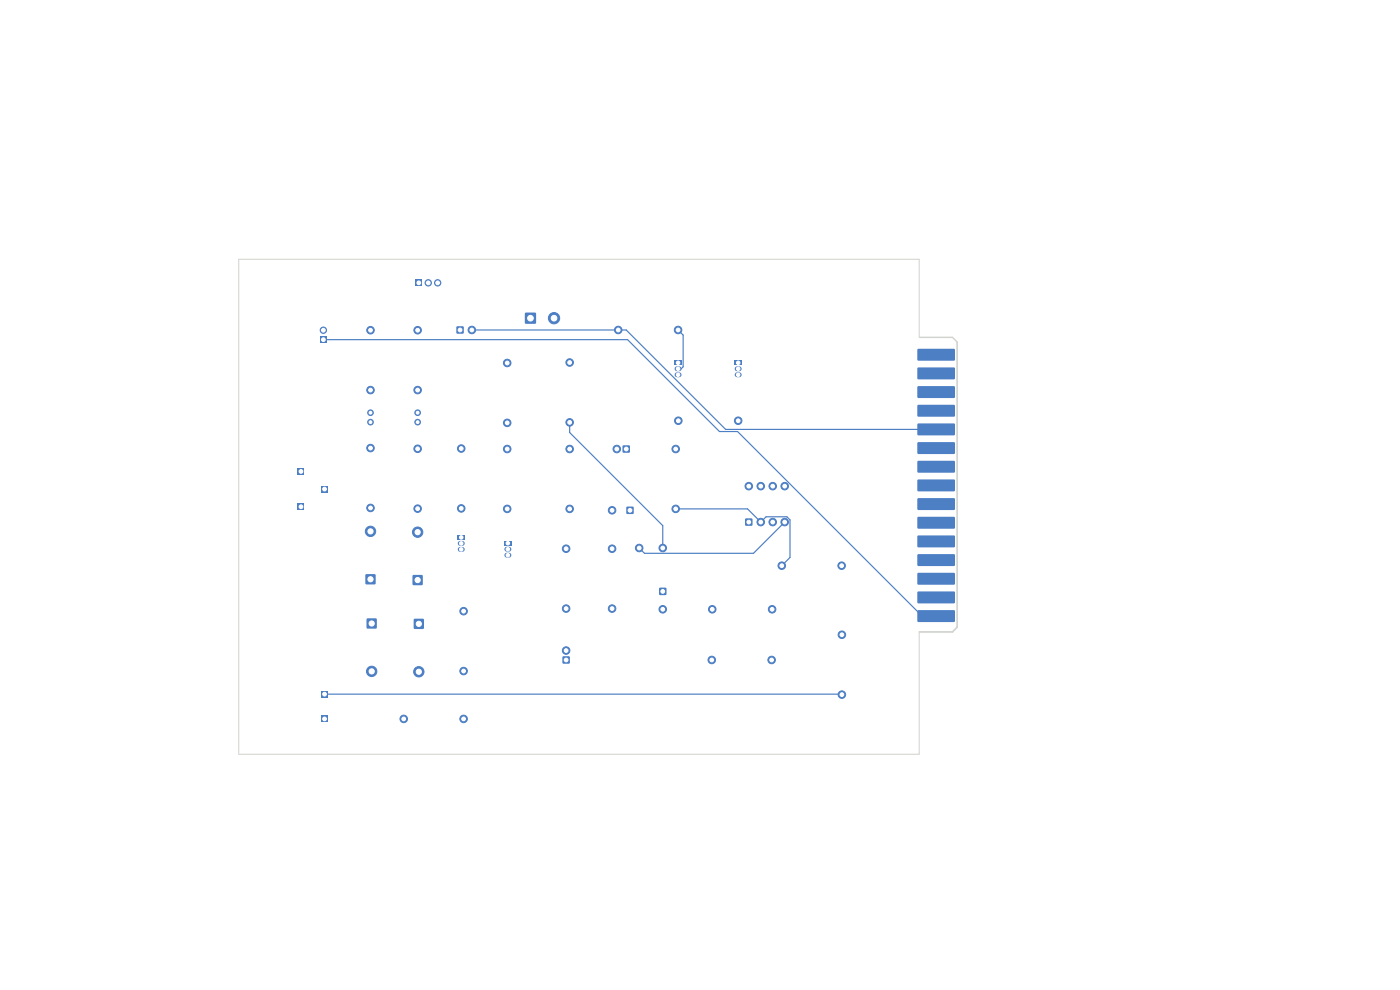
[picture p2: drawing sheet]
<svg xmlns="http://www.w3.org/2000/svg" width="297mm" height="210mm" viewBox="0 0 297 210" stroke-linecap="round" stroke-linejoin="round" font-family="sans-serif">
<g fill="#4d7fc4">
<path d="M194.7 74.1l7.7-.1 .2 .2v2.2l-.2 .1h-7.6l-.2-.2z"/>
<path d="M194.7 78h7.7l.2 .2v2.1l-.2 .2h-7.6l-.2-.3z"/>
<path d="M194.7 82l7.7-.1 .2 .2v2.2l-.2 .1h-7.6l-.2-.2z"/>
<path d="M194.7 85.9h7.7l.2 .2v2.1l-.2 .2h-7.6l-.2-.2z"/>
<path d="M194.7 89.9l7.7-.1 .2 .3v2.1l-.2 .2-7.6-.1-.2-.2z"/>
<path d="M194.7 93.9l7.7-.1 .2 .2v2.2l-.2 .1h-7.6l-.2-.2z"/>
<path d="M194.7 97.8h7.7l.2 .2v2.1l-.2 .2h-7.6l-.2-.3z"/>
<path d="M194.7 101.8l7.7-.1 .2 .2v2.2l-.2 .1h-7.6l-.2-.2z"/>
<path d="M194.7 105.7h7.7l.2 .2v2.1l-.2 .2h-7.6l-.2-.2z"/>
<path d="M194.7 109.7l7.7-.1 .2 .3v2.1l-.2 .2-7.6-.1-.2-.2z"/>
<path d="M194.7 113.7l7.7-.1 .2 .2v2.2l-.2 .1h-7.6l-.2-.2z"/>
<path d="M194.7 117.6h7.7l.2 .2v2.1l-.2 .2h-7.6l-.2-.3z"/>
<path d="M194.7 121.6l7.7-.1 .2 .2v2.2l-.2 .1h-7.6l-.2-.2z"/>
<path d="M194.7 125.5h7.7l.2 .2v2.1l-.2 .2h-7.6l-.2-.2z"/>
<path d="M194.7 129.5l7.7-.1 .2 .3v2.1l-.2 .2-7.6-.1-.2-.2z"/>
<path d="M143.1 76.4h1.5v1.1h-1.5z"/>
</g>
<path d="M143.6 78.2h.5M143.6 79.5h.5" fill="none" stroke="#4d7fc4" stroke-width="1.1"/>
<g fill="#4d7fc4" stroke="#4d7fc4" stroke-width=".21">
<circle cx="178.6" cy="147.3" r=".8"/>
<circle cx="178.6" cy="134.6" r=".8"/>
</g>
<path d="M63.2 99.3h1.3v1.4h-1.3z" fill="#4d7fc4"/>
<g fill="#4d7fc4" stroke="#4d7fc4" stroke-width=".21">
<circle cx="120.1" cy="116.4" r=".8"/>
<circle cx="120.1" cy="129.1" r=".8"/>
<circle cx="78.6" cy="70" r=".8"/>
<circle cx="78.6" cy="82.7" r=".8"/>
</g>
<path d="M96.9 69.3h1.4v1.4h-1.4z" fill="#4d7fc4"/>
<circle cx="100.1" cy="70" r=".8" fill="#4d7fc4" stroke="#4d7fc4" stroke-width=".21"/>
<path d="M88.2 59.3h1.3v1.4h-1.3z" fill="#4d7fc4"/>
<g fill="#4d7fc4" stroke="#4d7fc4" stroke-width=".21">
<circle cx="90.9" cy="60" r=".67"/>
<circle cx="92.9" cy="60" r=".67"/>
</g>
<path d="M68.2 151.8h1.3v1.4h-1.3z" fill="#4d7fc4"/>
<g fill="#4d7fc4" stroke="#4d7fc4" stroke-width=".21">
<circle cx="107.6" cy="107.9" r=".8"/>
<circle cx="107.6" cy="95.2" r=".8"/>
</g>
<path d="M67.9 71.4h1.4v1.3h-1.4z" fill="#4d7fc4"/>
<g fill="#4d7fc4" stroke="#4d7fc4" stroke-width=".21">
<circle cx="68.6" cy="70" r=".67"/>
<circle cx="129.8" cy="129.1" r=".8"/>
<circle cx="129.8" cy="116.4" r=".8"/>
<circle cx="107.6" cy="89.7" r=".8"/>
<circle cx="107.6" cy="77" r=".8"/>
<circle cx="78.6" cy="95" r=".8"/>
<circle cx="78.6" cy="107.7" r=".8"/>
</g>
<path d="M77.6 121.9h2v2h-2z" fill="#4d7fc4"/>
<circle cx="78.6" cy="112.7" r="1.1" fill="#4d7fc4" stroke="#4d7fc4" stroke-width=".21"/>
<path d="M111.4 66.4h2.3v2.2h-2.3z" fill="#4d7fc4"/>
<g fill="#4d7fc4" stroke="#4d7fc4" stroke-width=".21">
<circle cx="117.5" cy="67.5" r="1.2"/>
<circle cx="140.6" cy="116.2" r=".8"/>
<circle cx="135.6" cy="116.2" r=".8"/>
</g>
<path d="M87.8 131.3h2.1v2.1h-2.1z" fill="#4d7fc4"/>
<g fill="#4d7fc4" stroke="#4d7fc4" stroke-width=".21">
<circle cx="88.8" cy="142.5" r="1.1"/>
<circle cx="131.1" cy="70" r=".8"/>
<circle cx="143.8" cy="70" r=".8"/>
</g>
<path d="M139.9 124.7h1.4v1.5h-1.4z" fill="#4d7fc4"/>
<g fill="#4d7fc4" stroke="#4d7fc4" stroke-width=".21">
<circle cx="140.6" cy="129.2" r=".8"/>
<circle cx="78.6" cy="87.5" r=".6"/>
<circle cx="78.6" cy="89.5" r=".6"/>
</g>
<g fill="#4d7fc4">
<path d="M68.2 146.6h1.3v1.3h-1.3z"/>
<path d="M158.1 110h1.5v1.5h-1.5z"/>
</g>
<g fill="#4d7fc4" stroke="#4d7fc4" stroke-width=".21">
<circle cx="161.4" cy="110.7" r=".8"/>
<circle cx="163.9" cy="110.7" r=".8"/>
<circle cx="166.5" cy="110.7" r=".8"/>
<circle cx="166.5" cy="103.1" r=".8"/>
<circle cx="163.9" cy="103.1" r=".8"/>
<circle cx="161.4" cy="103.1" r=".8"/>
<circle cx="158.8" cy="103.1" r=".8"/>
<circle cx="97.8" cy="95.1" r=".8"/>
<circle cx="97.8" cy="107.8" r=".8"/>
<circle cx="88.6" cy="70" r=".8"/>
<circle cx="88.6" cy="82.7" r=".8"/>
<circle cx="178.5" cy="120" r=".8"/>
<circle cx="165.8" cy="120" r=".8"/>
</g>
<path d="M132.9 107.5h1.5v1.5h-1.5z" fill="#4d7fc4"/>
<g fill="#4d7fc4" stroke="#4d7fc4" stroke-width=".21">
<circle cx="129.8" cy="108.2" r=".8"/>
<circle cx="120.8" cy="95.2" r=".8"/>
<circle cx="120.8" cy="107.9" r=".8"/>
<circle cx="120.8" cy="76.9" r=".8"/>
<circle cx="120.8" cy="89.6" r=".8"/>
</g>
<path d="M155.9 76.4h1.5v1.1h-1.5z" fill="#4d7fc4"/>
<path d="M156.4 78.2h.4M156.4 79.5h.4" fill="none" stroke="#4d7fc4" stroke-width="1.1"/>
<path d="M132.1 94.5h1.5v1.5h-1.5z" fill="#4d7fc4"/>
<g fill="#4d7fc4" stroke="#4d7fc4" stroke-width=".21">
<circle cx="130.8" cy="95.2" r=".8"/>
<circle cx="143.3" cy="107.9" r=".8"/>
<circle cx="143.3" cy="95.2" r=".8"/>
</g>
<g fill="#4d7fc4">
<path d="M68.2 103.1h1.3v1.3h-1.3z"/>
<path d="M63.2 106.8h1.3v1.4h-1.3z"/>
</g>
<g fill="#4d7fc4" stroke="#4d7fc4" stroke-width=".21">
<circle cx="88.6" cy="87.5" r=".6"/>
<circle cx="88.6" cy="89.5" r=".6"/>
</g>
<path d="M87.6 122h2v2.1h-2z" fill="#4d7fc4"/>
<circle cx="88.6" cy="112.9" r="1.1" fill="#4d7fc4" stroke="#4d7fc4" stroke-width=".21"/>
<path d="M119.4 139.3h1.4v1.4h-1.4z" fill="#4d7fc4"/>
<g fill="#4d7fc4" stroke="#4d7fc4" stroke-width=".21">
<circle cx="120.1" cy="138" r=".8"/>
<circle cx="88.6" cy="95.2" r=".8"/>
<circle cx="88.6" cy="107.9" r=".8"/>
<circle cx="163.7" cy="140" r=".8"/>
<circle cx="151" cy="140" r=".8"/>
<circle cx="143.9" cy="89.2" r=".8"/>
<circle cx="156.6" cy="89.2" r=".8"/>
</g>
<path d="M97.1 113.5h1.5v1h-1.5z" fill="#4d7fc4"/>
<path d="M97.6 115.3h.5M97.6 116.5h.5" fill="none" stroke="#4d7fc4" stroke-width="1.1"/>
<g fill="#4d7fc4" stroke="#4d7fc4" stroke-width=".21">
<circle cx="98.3" cy="129.6" r=".8"/>
<circle cx="98.3" cy="142.3" r=".8"/>
</g>
<path d="M77.8 131.2h2.1v2.1h-2.1z" fill="#4d7fc4"/>
<g fill="#4d7fc4" stroke="#4d7fc4" stroke-width=".21">
<circle cx="78.8" cy="142.4" r="1.1"/>
<circle cx="151.1" cy="129.2" r=".8"/>
<circle cx="163.8" cy="129.2" r=".8"/>
</g>
<path d="M107 114.7h1.5v1.1h-1.5z" fill="#4d7fc4"/>
<path d="M107.5 116.5h.5M107.5 117.8h.5" fill="none" stroke="#4d7fc4" stroke-width="1.1"/>
<g fill="#4d7fc4" stroke="#4d7fc4" stroke-width=".21">
<circle cx="85.6" cy="152.5" r=".8"/>
<circle cx="98.3" cy="152.5" r=".8"/>
</g>
<path d="M68.6 72.1h64.5l19.5 19.4h3.9l39.1 39.2h3M100.1 70h32.7l21.1 21.1h44.7M143.9 70l1 1.1v6.7l-.4 .4h-.6M120.8 89.6v2.2l19.8 19.7v4.8M143.3 108h15.3l2.8 2.8 1.1-1.2h4.4l.7 .7v8l-1.7 1.7M166.5 110.8l-6.7 6.6h-23.1l-1.1-1.1M68.8 147.3l109.8 .1" fill="none" stroke="#4d7fc4" stroke-width=".25"/>
<path d="M195.1 71.6h7M203 72.5v60.5l-1 1h-7v26h-144.3v-105h144.3v16.5h7l1.1 1.1v60.5l-1 1h-7" fill="none" stroke="#d0d2cd" stroke-width=".21"/>
<g fill="#fff" stroke="#fff" stroke-width=".21">
<circle cx="143.8" cy="77" r=".38"/>
<circle cx="143.8" cy="78.2" r=".38"/>
<circle cx="143.8" cy="79.5" r=".38"/>
<circle cx="178.6" cy="147.3" r=".4"/>
<circle cx="178.6" cy="134.6" r=".4"/>
<circle cx="63.8" cy="100" r=".4"/>
<circle cx="120.1" cy="116.4" r=".4"/>
<circle cx="120.1" cy="129.1" r=".4"/>
<circle cx="78.6" cy="70.1" r=".4"/>
<circle cx="78.6" cy="82.8" r=".4"/>
<circle cx="97.6" cy="70" r=".4"/>
<circle cx="100.1" cy="70" r=".4"/>
<circle cx="88.8" cy="60" r=".4"/>
<circle cx="90.8" cy="60" r=".4"/>
<circle cx="92.8" cy="60" r=".4"/>
<circle cx="68.8" cy="152.5" r=".4"/>
<circle cx="107.6" cy="108" r=".4"/>
<circle cx="107.6" cy="95.3" r=".4"/>
<circle cx="68.6" cy="72" r=".4"/>
<circle cx="68.6" cy="70.1" r=".4"/>
<circle cx="129.9" cy="129.1" r=".4"/>
<circle cx="129.9" cy="116.4" r=".4"/>
<circle cx="107.6" cy="89.7" r=".4"/>
<circle cx="107.6" cy="77" r=".4"/>
<circle cx="78.6" cy="95.1" r=".4"/>
<circle cx="78.6" cy="107.8" r=".4"/>
<circle cx="78.6" cy="122.9" r=".55"/>
<circle cx="78.6" cy="112.7" r=".55"/>
<circle cx="112.5" cy="67.5" r=".6"/>
<circle cx="117.5" cy="67.5" r=".6"/>
<circle cx="140.6" cy="116.2" r=".4"/>
<circle cx="135.6" cy="116.2" r=".4"/>
<circle cx="88.9" cy="132.3" r=".55"/>
<circle cx="88.9" cy="142.5" r=".55"/>
<circle cx="131.2" cy="70" r=".4"/>
<circle cx="143.9" cy="70" r=".4"/>
<circle cx="140.6" cy="125.5" r=".4"/>
<circle cx="140.6" cy="129.2" r=".4"/>
<circle cx="78.6" cy="87.5" r=".3"/>
<circle cx="78.6" cy="89.5" r=".3"/>
<circle cx="68.8" cy="147.2" r=".4"/>
<circle cx="158.9" cy="110.8" r=".4"/>
<circle cx="161.4" cy="110.8" r=".4"/>
<circle cx="163.9" cy="110.8" r=".4"/>
<circle cx="166.5" cy="110.8" r=".4"/>
<circle cx="166.5" cy="103.1" r=".4"/>
<circle cx="163.9" cy="103.1" r=".4"/>
<circle cx="161.4" cy="103.1" r=".4"/>
<circle cx="158.9" cy="103.1" r=".4"/>
<circle cx="97.8" cy="95.1" r=".4"/>
<circle cx="97.8" cy="107.8" r=".4"/>
<circle cx="88.6" cy="70.1" r=".4"/>
<circle cx="88.6" cy="82.8" r=".4"/>
<circle cx="178.6" cy="120" r=".4"/>
<circle cx="165.9" cy="120" r=".4"/>
<circle cx="133.6" cy="108.2" r=".4"/>
<circle cx="129.9" cy="108.2" r=".4"/>
<circle cx="120.9" cy="95.3" r=".4"/>
<circle cx="120.9" cy="108" r=".4"/>
<circle cx="120.9" cy="76.9" r=".4"/>
<circle cx="120.9" cy="89.6" r=".4"/>
<circle cx="156.6" cy="77" r=".38"/>
<circle cx="156.6" cy="78.2" r=".38"/>
<circle cx="156.6" cy="79.5" r=".38"/>
<circle cx="132.9" cy="95.3" r=".4"/>
<circle cx="130.9" cy="95.3" r=".4"/>
<circle cx="143.3" cy="108" r=".4"/>
<circle cx="143.3" cy="95.3" r=".4"/>
<circle cx="68.8" cy="103.8" r=".4"/>
<circle cx="63.8" cy="107.5" r=".4"/>
<circle cx="88.6" cy="87.5" r=".3"/>
<circle cx="88.6" cy="89.5" r=".3"/>
<circle cx="88.6" cy="123" r=".55"/>
<circle cx="88.6" cy="112.9" r=".55"/>
<circle cx="120.1" cy="140" r=".4"/>
<circle cx="120.1" cy="138" r=".4"/>
<circle cx="88.6" cy="95.2" r=".4"/>
<circle cx="88.6" cy="107.9" r=".4"/>
<circle cx="163.7" cy="140" r=".4"/>
<circle cx="151" cy="140" r=".4"/>
<circle cx="143.9" cy="89.3" r=".4"/>
<circle cx="156.6" cy="89.3" r=".4"/>
<circle cx="97.8" cy="114" r=".37"/>
<circle cx="97.8" cy="115.3" r=".37"/>
<circle cx="97.8" cy="116.5" r=".37"/>
<circle cx="98.4" cy="129.6" r=".4"/>
<circle cx="98.4" cy="142.3" r=".4"/>
<circle cx="78.9" cy="132.3" r=".55"/>
<circle cx="78.9" cy="142.4" r=".55"/>
<circle cx="151.1" cy="129.2" r=".4"/>
<circle cx="163.8" cy="129.2" r=".4"/>
<circle cx="107.7" cy="115.2" r=".37"/>
<circle cx="107.7" cy="116.5" r=".37"/>
<circle cx="107.7" cy="117.8" r=".37"/>
<circle cx="85.7" cy="152.5" r=".4"/>
<circle cx="98.4" cy="152.5" r=".4"/>
</g>
</svg>
